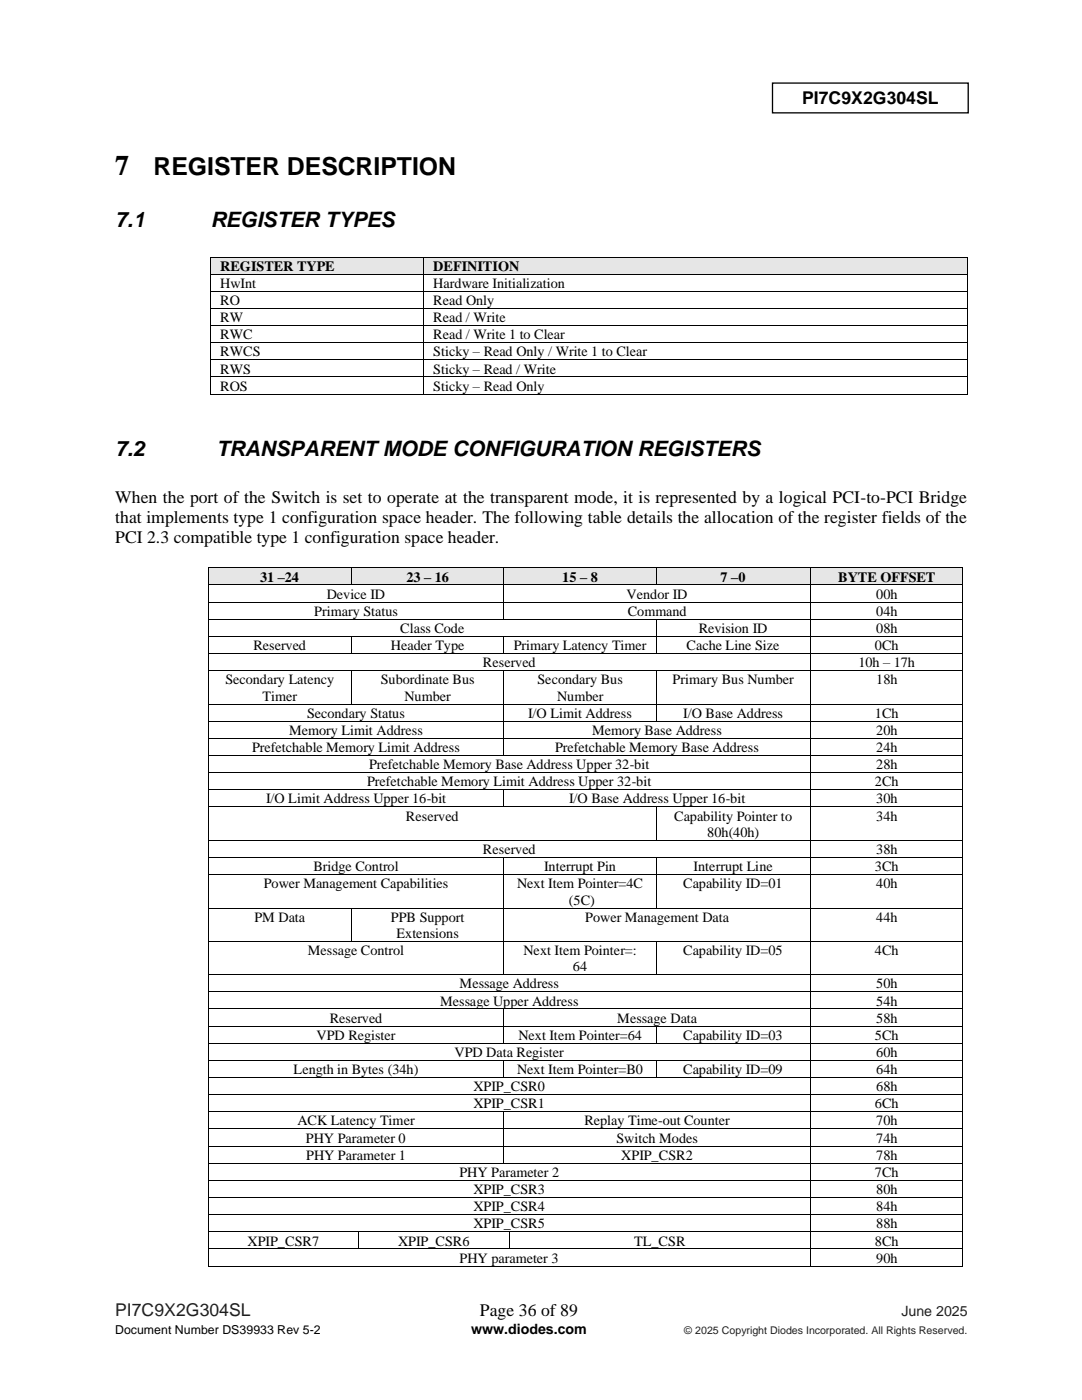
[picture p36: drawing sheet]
<svg xmlns="http://www.w3.org/2000/svg" width="216mm" height="279mm" viewBox="0 0 216 279" stroke-linecap="round" stroke-linejoin="round" font-family="sans-serif">
<defs><g id="words">
<text font-size="5.6" x="23" y="34.9">7</text>
<text font-size="5" x="30.6" y="34.9">REGISTER DESCRIPTION</text>
<g font-size="4.2">
<text x="23" y="45.2">7.1</text>
<text x="42" y="45.2">REGISTER TYPES</text>
<text x="23" y="91">7.2</text>
<text x="43.2" y="91">TRANSPARENT MODE CONFIGURATION REGISTERS</text>
</g>
<g font-size="3.5">
<text x="160.1" y="20.8">PI7C9X2G304SL</text>
<text x="23" y="100.3">When the port of the Switch is set to operate at the transparent mode, it is represented by a logical PCI-to-PCI Bridge</text>
<text x="23" y="104.4">that implements type 1 configuration space header. The following table details the allocation of the register fields of the</text>
<text x="23" y="108.4">PCI 2.3 compatible type 1 configuration space header.</text>
<text x="95.8" y="262.7">Page 36 of 89</text>
</g>
<text font-size="3.5" fill="#231f20" x="23" y="262.7">PI7C9X2G304SL</text>
<g font-size="2.8">
<text x="43.9" y="54.1">REGISTER TYPE</text>
<text x="43.9" y="57.5">HwInt</text>
<text x="86.5" y="54.1">DEFINITION</text>
<text x="86.5" y="57.5">Hardware Initialization</text>
<text x="43.9" y="60.9">RO</text>
<text x="43.9" y="64.3">RW</text>
<text x="86.5" y="60.9">Read Only</text>
<text x="86.5" y="64.3">Read / Write</text>
<text x="43.9" y="67.7">RWC</text>
<text x="43.9" y="71.1">RWCS</text>
<text x="86.5" y="67.7">Read / Write 1 to Clear</text>
<text x="86.5" y="71.1">Sticky – Read Only / Write 1 to Clear</text>
<text x="43.9" y="74.6">RWS</text>
<text x="43.9" y="78">ROS</text>
<text x="86.5" y="74.6">Sticky – Read / Write</text>
<text x="86.5" y="78">Sticky – Read Only</text>
<text x="51.9" y="116.1">31 –24</text>
<text x="65.2" y="119.5">Device ID</text>
<text x="81.1" y="116.1">23 – 16</text>
<text x="112.2" y="116.1">15 – 8</text>
<text x="125" y="119.5">Vendor ID</text>
<text x="143.8" y="116.1">7 –0</text>
<text x="167.3" y="116.1">BYTE OFFSET</text>
<text x="174.8" y="119.5">00h</text>
<text x="62.7" y="122.9">Primary Status</text>
<text x="125.2" y="122.9">Command</text>
<text x="174.8" y="122.9">04h</text>
<text x="50.6" y="129.8">Reserved</text>
<text x="78" y="129.8">Header Type</text>
<text x="79.9" y="126.3">Class Code</text>
<text x="102.5" y="129.8">Primary Latency Timer</text>
<text x="137" y="129.8">Cache Line Size</text>
<text x="139.4" y="126.3">Revision ID</text>
<text x="174.6" y="129.8">0Ch</text>
<text x="174.8" y="126.3">08h</text>
<text x="45" y="136.6">Secondary Latency</text>
<text x="76" y="136.6">Subordinate Bus</text>
<text x="96.4" y="133.2">Reserved</text>
<text x="107.2" y="136.6">Secondary Bus</text>
<text x="134.2" y="136.6">Primary Bus Number</text>
<text x="171.3" y="133.2">10h – 17h</text>
<text x="174.8" y="136.6">18h</text>
<text x="52.4" y="139.8">Timer</text>
<text x="61.3" y="143.2">Secondary Status</text>
<text x="80.7" y="139.8">Number</text>
<text x="105.4" y="143.2">I/O Limit Address</text>
<text x="111.1" y="139.8">Number</text>
<text x="136.3" y="143.2">I/O Base Address</text>
<text x="174.6" y="143.2">1Ch</text>
<text x="57.7" y="146.7">Memory Limit Address</text>
<text x="118.2" y="146.7">Memory Base Address</text>
<text x="174.8" y="146.7">20h</text>
<text x="50.3" y="150.1">Prefetchable Memory Limit Address</text>
<text x="73.6" y="153.5">Prefetchable Memory Base Address Upper 32-bit</text>
<text x="110.8" y="150.1">Prefetchable Memory Base Address</text>
<text x="174.8" y="150.1">24h</text>
<text x="174.8" y="153.5">28h</text>
<text x="53.1" y="160.3">I/O Limit Address Upper 16-bit</text>
<text x="73.3" y="157">Prefetchable Memory Limit Address Upper 32-bit</text>
<text x="113.6" y="160.3">I/O Base Address Upper 16-bit</text>
<text x="174.6" y="157">2Ch</text>
<text x="174.8" y="160.3">30h</text>
<text x="81" y="163.8">Reserved</text>
<text x="134.5" y="163.8">Capability Pointer to</text>
<text x="141.1" y="167">80h(40h)</text>
<text x="174.8" y="163.8">34h</text>
<text x="62.5" y="173.8">Bridge Control</text>
<text x="96.4" y="170.4">Reserved</text>
<text x="108.6" y="173.8">Interrupt Pin</text>
<text x="138.4" y="173.8">Interrupt Line</text>
<text x="174.6" y="173.8">3Ch</text>
<text x="174.8" y="170.4">38h</text>
<text x="52.6" y="177.3">Power Management Capabilities</text>
<text x="103.2" y="177.3">Next Item Pointer=4C</text>
<text x="136.3" y="177.3">Capability ID=01</text>
<text x="174.8" y="177.3">40h</text>
<text x="50.8" y="183.9">PM Data</text>
<text x="78" y="183.9">PPB Support</text>
<text x="113.5" y="180.5">(5C)</text>
<text x="116.8" y="183.9">Power Management Data</text>
<text x="174.8" y="183.9">44h</text>
<text x="61.4" y="190.6">Message Control</text>
<text x="79.1" y="187.2">Extensions</text>
<text x="104.5" y="190.6">Next Item Pointer=:</text>
<text x="136.3" y="190.6">Capability ID=05</text>
<text x="174.6" y="190.6">4Ch</text>
<text x="91.7" y="197.3">Message Address</text>
<text x="114.3" y="193.8">64</text>
<text x="174.8" y="197.3">50h</text>
<text x="87.8" y="200.7">Message Upper Address</text>
<text x="174.8" y="200.7">54h</text>
<text x="63.2" y="207.5">VPD Register</text>
<text x="65.8" y="204.1">Reserved</text>
<text x="103.4" y="207.5">Next Item Pointer=64</text>
<text x="123.2" y="204.1">Message Data</text>
<text x="136.3" y="207.5">Capability ID=03</text>
<text x="174.6" y="207.5">5Ch</text>
<text x="174.8" y="204.1">58h</text>
<text x="58.6" y="214.4">Length in Bytes (34h)</text>
<text x="90.7" y="210.9">VPD Data Register</text>
<text x="103.2" y="214.4">Next Item Pointer=B0</text>
<text x="136.3" y="214.4">Capability ID=09</text>
<text x="174.8" y="210.9">60h</text>
<text x="174.8" y="214.4">64h</text>
<text x="94.5" y="217.8">XPIP_CSR0</text>
<text x="94.5" y="221.2">XPIP_CSR1</text>
<text x="174.6" y="221.2">6Ch</text>
<text x="174.8" y="217.8">68h</text>
<text x="59.4" y="224.6">ACK Latency Timer</text>
<text x="116.6" y="224.6">Replay Time-out Counter</text>
<text x="174.8" y="224.6">70h</text>
<text x="61.1" y="228">PHY Parameter 0</text>
<text x="61.1" y="231.5">PHY Parameter 1</text>
<text x="123" y="228">Switch Modes</text>
<text x="124" y="231.5">XPIP_CSR2</text>
<text x="174.8" y="228">74h</text>
<text x="174.8" y="231.5">78h</text>
<text x="91.7" y="234.9">PHY Parameter 2</text>
<text x="94.5" y="238.3">XPIP_CSR3</text>
<text x="174.6" y="234.9">7Ch</text>
<text x="174.8" y="238.3">80h</text>
<text x="94.5" y="241.7">XPIP_CSR4</text>
<text x="94.5" y="245.1">XPIP_CSR5</text>
<text x="174.8" y="241.7">84h</text>
<text x="174.8" y="245.1">88h</text>
<text x="49.4" y="248.6">XPIP_CSR7</text>
<text x="79.4" y="248.6">XPIP_CSR6</text>
<text x="91.7" y="252">PHY parameter 3</text>
<text x="126.6" y="248.6">TL_CSR</text>
<text x="174.6" y="248.6">8Ch</text>
<text x="174.8" y="252">90h</text>
<text x="94" y="266.1">www.diodes.com</text>
</g>
<text font-size="2.8" fill="#231f20" x="179.9" y="262.7">June 2025</text>
<text font-size="2.5" x="23" y="266.1">Document Number DS39933 Rev 5-2</text>
<text font-size="2.1" fill="#231f20" x="136.5" y="266.1">© 2025 Copyright Diodes Incorporated. All Rights Reserved.</text>
</g></defs>
<path d="M154.1 16.6h39.1v5.9h-39.1z" fill="none" stroke="#000" stroke-width=".26"/>
<g fill="#e6e6e6">
<path d="M42.1 51.4h42.4v3.3h-42.4z" fill-rule="evenodd"/>
<path d="M43.9 51.4h38.7v3.3h-38.7z" fill-rule="evenodd"/>
<path d="M84.6 51.4h108.3v3.3h-108.3z" fill-rule="evenodd"/>
<path d="M86.5 51.4h104.7v3.3h-104.7z" fill-rule="evenodd"/>
</g>
<g fill="#000">
<path d="M42 51.2h.1v.2h-.1z" fill-rule="evenodd"/>
<path d="M42 51.2h.1v.2h-.1z" fill-rule="evenodd"/>
<path d="M42 54.7h.1v.1h-.1z" fill-rule="evenodd"/>
<path d="M42 58h.1v.2h-.1z" fill-rule="evenodd"/>
<path d="M84.4 51.2h.2v.2h-.2z" fill-rule="evenodd"/>
<path d="M84.4 54.7h.2v.1h-.2z" fill-rule="evenodd"/>
<path d="M84.4 58h.2v.2h-.2z" fill-rule="evenodd"/>
<path d="M192.9 51.2h.2v.2h-.2z" fill-rule="evenodd"/>
<path d="M192.9 51.2h.2v.2h-.2z" fill-rule="evenodd"/>
<path d="M192.9 54.7h.2v.1h-.2z" fill-rule="evenodd"/>
<path d="M192.9 58h.2v.2h-.2z" fill-rule="evenodd"/>
<path d="M42 61.5h.1v.1h-.1z" fill-rule="evenodd"/>
<path d="M42 64.9h.1v.2h-.1z" fill-rule="evenodd"/>
<path d="M42 68.3h.1v.2h-.1z" fill-rule="evenodd"/>
<path d="M42 71.7h.1v.2h-.1z" fill-rule="evenodd"/>
<path d="M42 75.1h.1v.2h-.1z" fill-rule="evenodd"/>
<path d="M42 78.6h.1v.1h-.1z" fill-rule="evenodd"/>
<path d="M42 78.6h.1v.1h-.1z" fill-rule="evenodd"/>
<path d="M84.4 61.5h.2v.1h-.2z" fill-rule="evenodd"/>
<path d="M84.4 64.9h.2v.2h-.2z" fill-rule="evenodd"/>
<path d="M84.4 68.3h.2v.2h-.2z" fill-rule="evenodd"/>
<path d="M84.4 71.7h.2v.2h-.2z" fill-rule="evenodd"/>
<path d="M84.4 75.1h.2v.2h-.2z" fill-rule="evenodd"/>
<path d="M84.4 78.6h.2v.1h-.2z" fill-rule="evenodd"/>
<path d="M192.9 61.5h.2v.1h-.2z" fill-rule="evenodd"/>
<path d="M192.9 64.9h.2v.2h-.2z" fill-rule="evenodd"/>
<path d="M192.9 68.3h.2v.2h-.2z" fill-rule="evenodd"/>
<path d="M192.9 71.7h.2v.2h-.2z" fill-rule="evenodd"/>
<path d="M192.9 75.1h.2v.2h-.2z" fill-rule="evenodd"/>
<path d="M192.9 78.6h.2v.1h-.2z" fill-rule="evenodd"/>
<path d="M192.9 78.6h.2v.1h-.2z" fill-rule="evenodd"/>
</g>
<g fill="none" stroke="#000" stroke-width=".2">
<path d="M42 51.4v3.3M42 54.8v3.2M42 58.2v3.3M42.1 51.3h42.3M42.1 54.7h42.3M42.1 58.1h42.3M84.5 51.4v3.3M84.5 54.8v3.2M84.5 58.2v3.3M84.6 51.3h108.3M84.6 54.7h108.3M84.6 58.1h108.3"/>
<path d="M193 51.4v3.3M193 54.8v3.2M193 58.2v3.3M42 61.6v3.3M42 65.1v3.2M42 68.5v3.2M42 71.9v3.2M42 75.3v3.3M42.1 61.6h42.3M42.1 65h42.3M42.1 68.4h42.3M42.1 71.8h42.3"/>
<path d="M42.1 75.2h42.3M42.1 78.7h42.3M84.5 61.6v3.3M84.5 65.1v3.2M84.5 68.5v3.2M84.5 71.9v3.2M84.5 75.3v3.3M84.6 61.6h108.3M84.6 65h108.3M84.6 68.4h108.3M84.6 71.8h108.3M84.6 75.2h108.3"/>
<path d="M84.6 78.7h108.3M193 61.6v3.3M193 65.1v3.2M193 68.5v3.2M193 71.9v3.2M193 75.3v3.3"/>
</g>
<g fill="#e6e6e6">
<path d="M41.6 113.4h28.4v3.2h-28.4z" fill-rule="evenodd"/>
<path d="M43.4 113.4h24.8v3.2h-24.8z" fill-rule="evenodd"/>
<path d="M70.2 113.4h30.3v3.2h-30.3z" fill-rule="evenodd"/>
<path d="M72 113.4h26.7v3.2h-26.7z" fill-rule="evenodd"/>
<path d="M100.6 113.4h30.2v3.2h-30.2z" fill-rule="evenodd"/>
<path d="M102.5 113.4h26.5v3.2h-26.5z" fill-rule="evenodd"/>
<path d="M131 113.4h30.6v3.2h-30.6z" fill-rule="evenodd"/>
<path d="M132.8 113.4h27v3.2h-27z" fill-rule="evenodd"/>
<path d="M161.8 113.4h30.3v3.2h-30.3z" fill-rule="evenodd"/>
<path d="M163.6 113.4h26.7v3.2h-26.7z" fill-rule="evenodd"/>
</g>
<g fill="#000">
<path d="M41.5 113.3h.1v.1h-.1z" fill-rule="evenodd"/>
<path d="M41.5 113.3h.1v.1h-.1z" fill-rule="evenodd"/>
<path d="M41.5 116.6h.1v.2h-.1z" fill-rule="evenodd"/>
<path d="M70 113.3h.2v.1h-.2z" fill-rule="evenodd"/>
<path d="M70 116.6h.2v.2h-.2z" fill-rule="evenodd"/>
<path d="M100.5 113.3h.1v.1h-.1z" fill-rule="evenodd"/>
<path d="M100.5 116.6h.1v.2h-.1z" fill-rule="evenodd"/>
<path d="M130.8 113.3h.2v.1h-.2z" fill-rule="evenodd"/>
<path d="M130.8 116.6h.2v.2h-.2z" fill-rule="evenodd"/>
<path d="M161.6 113.3h.1v.1h-.1z" fill-rule="evenodd"/>
<path d="M161.6 116.6h.1v.2h-.1z" fill-rule="evenodd"/>
<path d="M192.1 113.3h.1v.1h-.1z" fill-rule="evenodd"/>
<path d="M192.1 113.3h.1v.1h-.1z" fill-rule="evenodd"/>
<path d="M192.1 116.6h.1v.2h-.1z" fill-rule="evenodd"/>
<path d="M41.5 120.1h.1v.1h-.1z" fill-rule="evenodd"/>
<path d="M41.5 123.5h.1v.2h-.1z" fill-rule="evenodd"/>
<path d="M41.5 126.9h.1v.2h-.1z" fill-rule="evenodd"/>
<path d="M41.5 130.4h.1v.1h-.1z" fill-rule="evenodd"/>
<path d="M41.5 133.7h.1v.2h-.1z" fill-rule="evenodd"/>
<path d="M70 126.9h.2v.2h-.2z" fill-rule="evenodd"/>
<path d="M70 130.4h.2v.1h-.2z" fill-rule="evenodd"/>
<path d="M70 133.7h.2v.2h-.2z" fill-rule="evenodd"/>
<path d="M100.5 120.1h.1v.1h-.1z" fill-rule="evenodd"/>
<path d="M100.5 123.5h.1v.2h-.1z" fill-rule="evenodd"/>
<path d="M100.5 126.9h.1v.2h-.1z" fill-rule="evenodd"/>
<path d="M100.5 130.4h.1v.1h-.1z" fill-rule="evenodd"/>
<path d="M100.5 133.7h.1v.2h-.1z" fill-rule="evenodd"/>
<path d="M130.8 123.5h.2v.2h-.2z" fill-rule="evenodd"/>
<path d="M130.8 126.9h.2v.2h-.2z" fill-rule="evenodd"/>
<path d="M130.8 130.4h.2v.1h-.2z" fill-rule="evenodd"/>
<path d="M130.8 133.7h.2v.2h-.2z" fill-rule="evenodd"/>
<path d="M161.6 120.1h.1v.1h-.1z" fill-rule="evenodd"/>
<path d="M161.6 123.5h.1v.2h-.1z" fill-rule="evenodd"/>
<path d="M161.6 126.9h.1v.2h-.1z" fill-rule="evenodd"/>
<path d="M161.6 130.4h.1v.1h-.1z" fill-rule="evenodd"/>
<path d="M161.6 133.7h.1v.2h-.1z" fill-rule="evenodd"/>
<path d="M192.1 120.1h.1v.1h-.1z" fill-rule="evenodd"/>
<path d="M192.1 123.5h.1v.2h-.1z" fill-rule="evenodd"/>
<path d="M192.1 126.9h.1v.2h-.1z" fill-rule="evenodd"/>
<path d="M192.1 130.4h.1v.1h-.1z" fill-rule="evenodd"/>
<path d="M192.1 133.7h.1v.2h-.1z" fill-rule="evenodd"/>
<path d="M41.5 140.4h.1v.2h-.1z" fill-rule="evenodd"/>
<path d="M41.5 143.8h.1v.2h-.1z" fill-rule="evenodd"/>
<path d="M41.5 147.3h.1v.1h-.1z" fill-rule="evenodd"/>
<path d="M41.5 150.7h.1v.2h-.1z" fill-rule="evenodd"/>
<path d="M41.5 154.1h.1v.2h-.1z" fill-rule="evenodd"/>
<path d="M41.5 157.5h.1v.2h-.1z" fill-rule="evenodd"/>
<path d="M70 140.4h.2v.2h-.2z" fill-rule="evenodd"/>
<path d="M100.5 140.4h.1v.2h-.1z" fill-rule="evenodd"/>
<path d="M100.5 143.8h.1v.2h-.1z" fill-rule="evenodd"/>
<path d="M100.5 147.3h.1v.1h-.1z" fill-rule="evenodd"/>
<path d="M100.5 150.7h.1v.2h-.1z" fill-rule="evenodd"/>
<path d="M100.5 157.5h.1v.2h-.1z" fill-rule="evenodd"/>
<path d="M130.8 140.4h.2v.2h-.2z" fill-rule="evenodd"/>
<path d="M130.8 143.8h.2v.2h-.2z" fill-rule="evenodd"/>
<path d="M161.6 140.4h.1v.2h-.1z" fill-rule="evenodd"/>
<path d="M161.6 143.8h.1v.2h-.1z" fill-rule="evenodd"/>
<path d="M161.6 147.3h.1v.1h-.1z" fill-rule="evenodd"/>
<path d="M161.6 150.7h.1v.2h-.1z" fill-rule="evenodd"/>
<path d="M161.6 154.1h.1v.2h-.1z" fill-rule="evenodd"/>
<path d="M161.6 157.5h.1v.2h-.1z" fill-rule="evenodd"/>
<path d="M192.1 140.4h.1v.2h-.1z" fill-rule="evenodd"/>
<path d="M192.1 143.8h.1v.2h-.1z" fill-rule="evenodd"/>
<path d="M192.1 147.3h.1v.1h-.1z" fill-rule="evenodd"/>
<path d="M192.1 150.7h.1v.2h-.1z" fill-rule="evenodd"/>
<path d="M192.1 154.1h.1v.2h-.1z" fill-rule="evenodd"/>
<path d="M192.1 157.5h.1v.2h-.1z" fill-rule="evenodd"/>
<path d="M41.5 160.9h.1v.2h-.1z" fill-rule="evenodd"/>
<path d="M41.5 167.6h.1v.2h-.1z" fill-rule="evenodd"/>
<path d="M41.5 171h.1v.2h-.1z" fill-rule="evenodd"/>
<path d="M41.5 174.4h.1v.2h-.1z" fill-rule="evenodd"/>
<path d="M100.5 160.9h.1v.2h-.1z" fill-rule="evenodd"/>
<path d="M100.5 171h.1v.2h-.1z" fill-rule="evenodd"/>
<path d="M100.5 174.4h.1v.2h-.1z" fill-rule="evenodd"/>
<path d="M130.8 160.9h.2v.2h-.2z" fill-rule="evenodd"/>
<path d="M130.8 167.6h.2v.2h-.2z" fill-rule="evenodd"/>
<path d="M130.8 171h.2v.2h-.2z" fill-rule="evenodd"/>
<path d="M130.8 174.4h.2v.2h-.2z" fill-rule="evenodd"/>
<path d="M161.6 160.9h.1v.2h-.1z" fill-rule="evenodd"/>
<path d="M161.6 167.6h.1v.2h-.1z" fill-rule="evenodd"/>
<path d="M161.6 171h.1v.2h-.1z" fill-rule="evenodd"/>
<path d="M161.6 174.4h.1v.2h-.1z" fill-rule="evenodd"/>
<path d="M192.1 160.9h.1v.2h-.1z" fill-rule="evenodd"/>
<path d="M192.1 167.6h.1v.2h-.1z" fill-rule="evenodd"/>
<path d="M192.1 171h.1v.2h-.1z" fill-rule="evenodd"/>
<path d="M192.1 174.4h.1v.2h-.1z" fill-rule="evenodd"/>
<path d="M41.5 181.1h.1v.2h-.1z" fill-rule="evenodd"/>
<path d="M41.5 187.8h.1v.1h-.1z" fill-rule="evenodd"/>
<path d="M41.5 194.4h.1v.2h-.1z" fill-rule="evenodd"/>
<path d="M41.5 197.8h.1v.2h-.1z" fill-rule="evenodd"/>
<path d="M70 181.1h.2v.2h-.2z" fill-rule="evenodd"/>
<path d="M70 187.8h.2v.1h-.2z" fill-rule="evenodd"/>
<path d="M100.5 181.1h.1v.2h-.1z" fill-rule="evenodd"/>
<path d="M100.5 187.8h.1v.1h-.1z" fill-rule="evenodd"/>
<path d="M100.5 194.4h.1v.2h-.1z" fill-rule="evenodd"/>
<path d="M130.8 181.1h.2v.2h-.2z" fill-rule="evenodd"/>
<path d="M130.8 187.8h.2v.1h-.2z" fill-rule="evenodd"/>
<path d="M130.8 194.4h.2v.2h-.2z" fill-rule="evenodd"/>
<path d="M161.6 181.1h.1v.2h-.1z" fill-rule="evenodd"/>
<path d="M161.6 187.8h.1v.1h-.1z" fill-rule="evenodd"/>
<path d="M161.6 194.4h.1v.2h-.1z" fill-rule="evenodd"/>
<path d="M161.6 197.8h.1v.2h-.1z" fill-rule="evenodd"/>
<path d="M192.1 181.1h.1v.2h-.1z" fill-rule="evenodd"/>
<path d="M192.1 187.8h.1v.1h-.1z" fill-rule="evenodd"/>
<path d="M192.1 194.4h.1v.2h-.1z" fill-rule="evenodd"/>
<path d="M192.1 197.8h.1v.2h-.1z" fill-rule="evenodd"/>
<path d="M41.5 201.3h.1v.1h-.1z" fill-rule="evenodd"/>
<path d="M41.5 204.7h.1v.2h-.1z" fill-rule="evenodd"/>
<path d="M41.5 208.1h.1v.2h-.1z" fill-rule="evenodd"/>
<path d="M41.5 211.5h.1v.2h-.1z" fill-rule="evenodd"/>
<path d="M41.5 215h.1v.1h-.1z" fill-rule="evenodd"/>
<path d="M41.5 218.4h.1v.2h-.1z" fill-rule="evenodd"/>
<path d="M100.5 201.3h.1v.1h-.1z" fill-rule="evenodd"/>
<path d="M100.5 204.7h.1v.2h-.1z" fill-rule="evenodd"/>
<path d="M100.5 208.1h.1v.2h-.1z" fill-rule="evenodd"/>
<path d="M100.5 211.5h.1v.2h-.1z" fill-rule="evenodd"/>
<path d="M100.5 215h.1v.1h-.1z" fill-rule="evenodd"/>
<path d="M130.8 204.7h.2v.2h-.2z" fill-rule="evenodd"/>
<path d="M130.8 208.1h.2v.2h-.2z" fill-rule="evenodd"/>
<path d="M130.8 211.5h.2v.2h-.2z" fill-rule="evenodd"/>
<path d="M130.8 215h.2v.1h-.2z" fill-rule="evenodd"/>
<path d="M161.6 201.3h.1v.1h-.1z" fill-rule="evenodd"/>
<path d="M161.6 204.7h.1v.2h-.1z" fill-rule="evenodd"/>
<path d="M161.6 208.1h.1v.2h-.1z" fill-rule="evenodd"/>
<path d="M161.6 211.5h.1v.2h-.1z" fill-rule="evenodd"/>
<path d="M161.6 215h.1v.1h-.1z" fill-rule="evenodd"/>
<path d="M161.6 218.4h.1v.2h-.1z" fill-rule="evenodd"/>
<path d="M192.1 201.3h.1v.1h-.1z" fill-rule="evenodd"/>
<path d="M192.1 204.7h.1v.2h-.1z" fill-rule="evenodd"/>
<path d="M192.1 208.1h.1v.2h-.1z" fill-rule="evenodd"/>
<path d="M192.1 211.5h.1v.2h-.1z" fill-rule="evenodd"/>
<path d="M192.1 215h.1v.1h-.1z" fill-rule="evenodd"/>
<path d="M192.1 218.4h.1v.2h-.1z" fill-rule="evenodd"/>
<path d="M41.5 221.8h.1v.1h-.1z" fill-rule="evenodd"/>
<path d="M41.5 225.2h.1v.2h-.1z" fill-rule="evenodd"/>
<path d="M41.5 228.6h.1v.2h-.1z" fill-rule="evenodd"/>
<path d="M41.5 232.1h.1v.1h-.1z" fill-rule="evenodd"/>
<path d="M41.5 235.5h.1v.2h-.1z" fill-rule="evenodd"/>
<path d="M41.5 238.9h.1v.1h-.1z" fill-rule="evenodd"/>
<path d="M100.5 221.8h.1v.1h-.1z" fill-rule="evenodd"/>
<path d="M100.5 225.2h.1v.2h-.1z" fill-rule="evenodd"/>
<path d="M100.5 228.6h.1v.2h-.1z" fill-rule="evenodd"/>
<path d="M100.5 232.1h.1v.1h-.1z" fill-rule="evenodd"/>
<path d="M161.6 221.8h.1v.1h-.1z" fill-rule="evenodd"/>
<path d="M161.6 225.2h.1v.2h-.1z" fill-rule="evenodd"/>
<path d="M161.6 228.6h.1v.2h-.1z" fill-rule="evenodd"/>
<path d="M161.6 232.1h.1v.1h-.1z" fill-rule="evenodd"/>
<path d="M161.6 235.5h.1v.2h-.1z" fill-rule="evenodd"/>
<path d="M161.6 238.9h.1v.1h-.1z" fill-rule="evenodd"/>
<path d="M192.1 221.8h.1v.1h-.1z" fill-rule="evenodd"/>
<path d="M192.1 225.2h.1v.2h-.1z" fill-rule="evenodd"/>
<path d="M192.1 228.6h.1v.2h-.1z" fill-rule="evenodd"/>
<path d="M192.1 232.1h.1v.1h-.1z" fill-rule="evenodd"/>
<path d="M192.1 235.5h.1v.2h-.1z" fill-rule="evenodd"/>
<path d="M192.1 238.9h.1v.1h-.1z" fill-rule="evenodd"/>
<path d="M41.5 242.3h.1v.2h-.1z" fill-rule="evenodd"/>
<path d="M41.5 245.7h.1v.2h-.1z" fill-rule="evenodd"/>
<path d="M41.5 249.2h.1v.1h-.1z" fill-rule="evenodd"/>
<path d="M41.5 252.6h.1v.2h-.1z" fill-rule="evenodd"/>
<path d="M41.5 252.6h.1v.2h-.1z" fill-rule="evenodd"/>
<path d="M71.5 245.7h.1v.2h-.1z" fill-rule="evenodd"/>
<path d="M71.5 249.2h.1v.1h-.1z" fill-rule="evenodd"/>
<path d="M101.5 245.7h.2v.2h-.2z" fill-rule="evenodd"/>
<path d="M101.5 249.2h.2v.1h-.2z" fill-rule="evenodd"/>
<path d="M161.6 242.3h.1v.2h-.1z" fill-rule="evenodd"/>
<path d="M161.6 245.7h.1v.2h-.1z" fill-rule="evenodd"/>
<path d="M161.6 249.2h.1v.1h-.1z" fill-rule="evenodd"/>
<path d="M161.6 252.6h.1v.2h-.1z" fill-rule="evenodd"/>
<path d="M192.1 242.3h.1v.2h-.1z" fill-rule="evenodd"/>
<path d="M192.1 245.7h.1v.2h-.1z" fill-rule="evenodd"/>
<path d="M192.1 249.2h.1v.1h-.1z" fill-rule="evenodd"/>
<path d="M192.1 252.6h.1v.2h-.1z" fill-rule="evenodd"/>
<path d="M192.1 252.6h.1v.2h-.1z" fill-rule="evenodd"/>
</g>
<g fill="none" stroke="#000" stroke-width=".2">
<path d="M41.5 113.4v3.2M41.5 116.8v3.3M41.6 113.3h28.4M41.6 116.7h28.4M70.1 113.4v3.2M70.2 113.3h30.3M70.2 116.7h30.3M100.6 113.4v3.2M100.6 116.8v3.3M100.6 113.3h30.2M100.6 116.7h30.2M130.9 113.4v3.2"/>
<path d="M131 113.3h30.6M131 116.7h30.6M161.7 113.4v3.2M161.7 116.8v3.3M161.7 113.3h30.4M161.7 116.7h30.4M192.1 113.4v3.2M192.1 116.8v3.3M41.5 120.2v3.3M41.5 123.7v3.2M41.5 127.1v3.3M41.5 130.5v3.2"/>
<path d="M41.5 133.9v6.5M41.6 120.2h58.9M41.6 123.6h58.9M41.6 127h28.4M41.6 130.4h28.4M41.6 133.8h28.4M70.1 127.1v3.3M70.1 133.9v6.5M70.2 127h30.3M70.2 130.4h30.3M70.2 133.8h30.3M100.6 120.2v3.3"/>
<path d="M100.6 127.1v3.3M100.6 133.9v6.5M100.6 120.2h61M100.6 123.6h30.2M100.6 127h30.2M100.6 130.4h30.2M100.6 133.8h30.2M130.9 123.7v3.2M130.9 127.1v3.3M130.9 133.9v6.5M131 123.6h30.6M131 127h30.6"/>
<path d="M131 130.4h30.6M131 133.8h30.6M161.7 120.2v3.3M161.7 123.7v3.2M161.7 127.1v3.3M161.7 130.5v3.2M161.7 133.9v6.5M161.7 120.2h30.4M161.7 123.6h30.4M161.7 127h30.4M161.7 130.4h30.4M161.7 133.8h30.4"/>
<path d="M192.1 120.2v3.3M192.1 123.7v3.2M192.1 127.1v3.3M192.1 130.5v3.2M192.1 133.9v6.5M41.5 140.6v3.2M41.5 144v3.3M41.5 147.4v3.3M41.5 150.9v3.2M41.5 154.3v3.2M41.5 157.7v3.2M41.6 140.5h28.4"/>
<path d="M41.6 143.9h58.9M41.6 147.3h58.9M41.6 150.8h58.9M41.6 154.2h120M41.6 157.6h58.9M70.2 140.5h30.3M100.6 140.6v3.2M100.6 144v3.3M100.6 147.4v3.3M100.6 157.7v3.2M100.6 140.5h30.2M100.6 143.9h30.2"/>
<path d="M100.6 147.3h61M100.6 150.8h61M100.6 157.6h61M130.9 140.6v3.2M131 140.5h30.6M131 143.9h30.6M161.7 140.6v3.2M161.7 144v3.3M161.7 147.4v3.3M161.7 150.9v3.2M161.7 154.3v3.2M161.7 157.7v3.2"/>
<path d="M161.7 140.5h30.4M161.7 143.9h30.4M161.7 147.3h30.4M161.7 150.8h30.4M161.7 154.2h30.4M161.7 157.6h30.4M192.1 140.6v3.2M192.1 144v3.3M192.1 147.4v3.3M192.1 150.9v3.2M192.1 154.3v3.2M192.1 157.7v3.2"/>
<path d="M41.5 161.1v6.5M41.5 167.8v3.2M41.5 171.2v3.2M41.5 174.6v6.5M41.6 161h58.9M41.6 167.7h89.2M41.6 171.1h58.9M41.6 174.5h58.9M100.6 171.2v3.2M100.6 174.6v6.5M100.6 161h30.2M100.6 171.1h30.2"/>
<path d="M100.6 174.5h30.2M130.9 161.1v6.5M130.9 171.2v3.2M130.9 174.6v6.5M131 161h30.6M131 167.7h30.6M131 171.1h30.6M131 174.5h30.6M161.7 161.1v6.5M161.7 167.8v3.2M161.7 171.2v3.2M161.7 174.6v6.5"/>
<path d="M161.7 161h30.4M161.7 167.7h30.4M161.7 171.1h30.4M161.7 174.5h30.4M192.1 161.1v6.5M192.1 167.8v3.2M192.1 171.2v3.2M192.1 174.6v6.5M41.5 181.3v6.5M41.5 187.9v6.5M41.5 194.6v3.2M41.5 198v3.3"/>
<path d="M41.6 181.2h28.4M41.6 187.9h28.4M41.6 194.5h58.9M41.6 197.9h120M70.1 181.3v6.5M70.2 181.2h30.3M70.2 187.9h30.3M100.6 181.3v6.5M100.6 187.9v6.5M100.6 181.2h30.2M100.6 187.9h30.2M100.6 194.5h30.2"/>
<path d="M130.9 187.9v6.5M131 181.2h30.6M131 187.9h30.6M131 194.5h30.6M161.7 181.3v6.5M161.7 187.9v6.5M161.7 194.6v3.2M161.7 198v3.3M161.7 181.2h30.4M161.7 187.9h30.4M161.7 194.5h30.4M161.7 197.9h30.4"/>
<path d="M192.1 181.3v6.5M192.1 187.9v6.5M192.1 194.6v3.2M192.1 198v3.3M41.5 201.4v3.3M41.5 204.9v3.2M41.5 208.3v3.2M41.5 211.7v3.3M41.5 215.1v3.3M41.5 218.6v3.2M41.6 201.4h58.9M41.6 204.8h58.9"/>
<path d="M41.6 208.2h58.9M41.6 211.6h58.9M41.6 215h58.9M41.6 218.5h120M100.6 201.4v3.3M100.6 204.9v3.2M100.6 211.7v3.3M100.6 201.4h61M100.6 204.8h30.2M100.6 208.2h30.2M100.6 211.6h30.2M100.6 215h30.2"/>
<path d="M130.9 204.9v3.2M130.9 211.7v3.3M131 204.8h30.6M131 208.2h30.6M131 211.6h30.6M131 215h30.6M161.7 201.4v3.3M161.7 204.9v3.2M161.7 208.3v3.2M161.7 211.7v3.3M161.7 215.1v3.3M161.7 218.6v3.2"/>
<path d="M161.7 201.4h30.4M161.7 204.8h30.4M161.7 208.2h30.4M161.7 211.6h30.4M161.7 215h30.4M161.7 218.5h30.4M192.1 201.4v3.3M192.1 204.9v3.2M192.1 208.3v3.2M192.1 211.7v3.3M192.1 215.1v3.3M192.1 218.6v3.2"/>
<path d="M41.5 221.9v3.3M41.5 225.4v3.2M41.5 228.8v3.3M41.5 232.2v3.3M41.5 235.7v3.2M41.5 239v3.3M41.6 221.9h58.9M41.6 225.3h58.9M41.6 228.7h58.9M41.6 232.1h58.9M41.6 235.6h120M41.6 239h120"/>
<path d="M100.6 221.9v3.3M100.6 225.4v3.2M100.6 228.8v3.3M100.6 221.9h61M100.6 225.3h61M100.6 228.7h61M100.6 232.1h61M161.7 221.9v3.3M161.7 225.4v3.2M161.7 228.8v3.3M161.7 232.2v3.3M161.7 235.7v3.2"/>
<path d="M161.7 239v3.3M161.7 221.9h30.4M161.7 225.3h30.4M161.7 228.7h30.4M161.7 232.1h30.4M161.7 235.6h30.4M161.7 239h30.4M192.1 221.9v3.3M192.1 225.4v3.2M192.1 228.8v3.3M192.1 232.2v3.3M192.1 235.7v3.2"/>
<path d="M192.1 239v3.3M41.5 242.5v3.2M41.5 245.9v3.3M41.5 249.3v3.3M41.6 242.4h120M41.6 245.8h29.9M41.6 249.3h29.9M41.6 252.7h120M71.6 245.9v3.3M71.6 245.8h29.9M71.6 249.3h29.9M101.6 245.9v3.3"/>
<path d="M101.7 245.8h59.9M101.7 249.3h59.9M161.7 242.5v3.2M161.7 245.9v3.3M161.7 249.3v3.3M161.7 242.4h30.4M161.7 245.8h30.4M161.7 249.3h30.4M161.7 252.7h30.4M192.1 242.5v3.2M192.1 245.9v3.3M192.1 249.3v3.3"/>
</g>
<use href="#words"/>
</svg>
